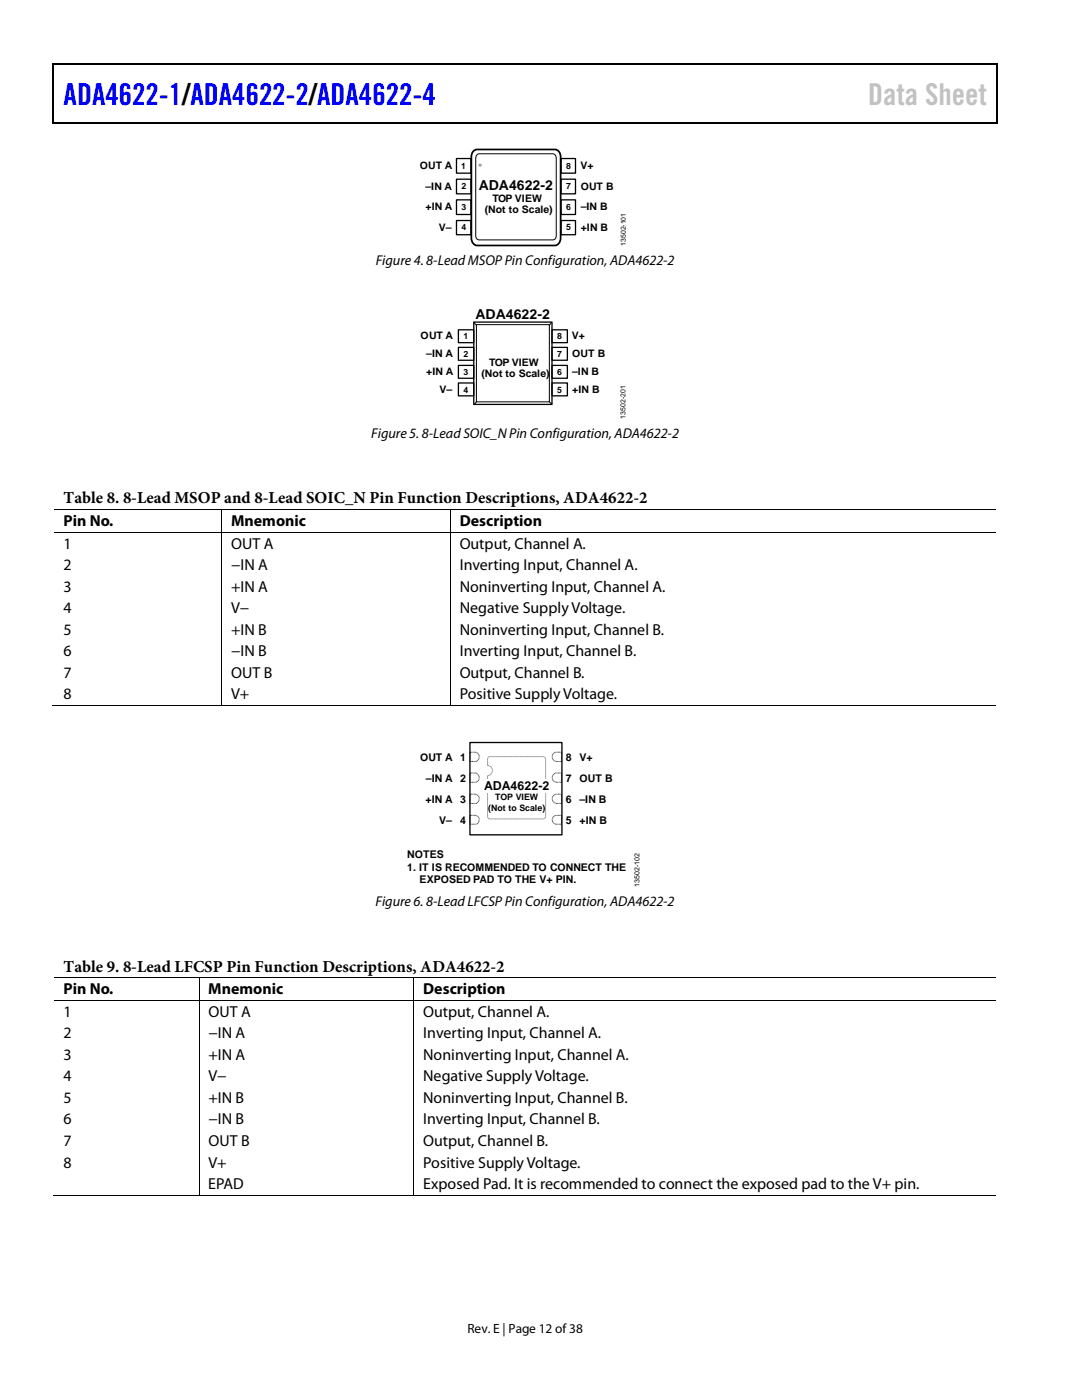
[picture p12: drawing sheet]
<svg xmlns="http://www.w3.org/2000/svg" width="216mm" height="279mm" viewBox="0 0 216 279" stroke-linecap="round" stroke-linejoin="round" font-family="sans-serif">
<defs><g id="words">
<text font-size="6" fill="#00f" x="12.7" y="20.9">ADA4622-1/ADA4622-2/ADA4622-4</text>
<text font-size="6" fill="#c1c1c1" x="173.2" y="20.9">Data Sheet</text>
<g font-size="3.3">
<text x="12.7" y="100.5">Table 8. 8-Lead MSOP and 8-Lead SOIC_N Pin Function Descriptions, ADA4622-2</text>
<text x="12.7" y="193.9">Table 9. 8-Lead LFCSP Pin Function Descriptions, ADA4622-2</text>
</g>
<g font-size="3.2">
<text x="12.7" y="105">Pin No.</text>
<text x="46.1" y="105">Mnemonic</text>
<text x="91.7" y="105">Description</text>
<text x="12.7" y="109.5">1</text>
<text x="12.7" y="113.8">2</text>
<text x="46.1" y="109.5">OUT A</text>
<text x="46.1" y="113.8">−IN A</text>
<text x="91.7" y="109.5">Output, Channel A.</text>
<text x="91.7" y="113.8">Inverting Input, Channel A.</text>
<text x="12.7" y="118.1">3</text>
<text x="46.1" y="118.1">+IN A</text>
<text x="91.7" y="118.1">Noninverting Input, Channel A.</text>
<text x="12.7" y="122.4">4</text>
<text x="46.1" y="122.4">V−</text>
<text x="91.7" y="122.4">Negative Supply Voltage.</text>
<text x="12.7" y="126.7">5</text>
<text x="12.7" y="131">6</text>
<text x="46.1" y="126.7">+IN B</text>
<text x="46.1" y="131">−IN B</text>
<text x="91.7" y="126.7">Noninverting Input, Channel B.</text>
<text x="91.7" y="131">Inverting Input, Channel B.</text>
<text x="12.7" y="135.3">7</text>
<text x="46.1" y="135.3">OUT B</text>
<text x="91.7" y="135.3">Output, Channel B.</text>
<text x="12.7" y="139.6">8</text>
<text x="46.1" y="139.6">V+</text>
<text x="91.7" y="139.6">Positive Supply Voltage.</text>
<text x="12.7" y="198.4">Pin No.</text>
<text x="12.7" y="202.9">1</text>
<text x="41.6" y="198.4">Mnemonic</text>
<text x="41.6" y="202.9">OUT A</text>
<text x="84.5" y="202.9">Output, Channel A.</text>
<text x="84.5" y="198.4">Description</text>
<text x="12.7" y="207.2">2</text>
<text x="41.6" y="207.2">−IN A</text>
<text x="84.5" y="207.2">Inverting Input, Channel A.</text>
<text x="12.7" y="211.5">3</text>
<text x="12.7" y="215.8">4</text>
<text x="41.6" y="215.8">V−</text>
<text x="41.6" y="211.5">+IN A</text>
<text x="84.5" y="215.8">Negative Supply Voltage.</text>
<text x="84.5" y="211.5">Noninverting Input, Channel A.</text>
<text x="12.7" y="220.1">5</text>
<text x="41.6" y="220.1">+IN B</text>
<text x="84.5" y="220.1">Noninverting Input, Channel B.</text>
<text x="12.7" y="224.4">6</text>
<text x="41.6" y="224.4">−IN B</text>
<text x="84.5" y="224.4">Inverting Input, Channel B.</text>
<text x="12.7" y="228.7">7</text>
<text x="12.7" y="233">8</text>
<text x="41.6" y="228.7">OUT B</text>
<text x="41.6" y="233">V+</text>
<text x="84.5" y="228.7">Output, Channel B.</text>
<text x="84.5" y="233">Positive Supply Voltage.</text>
<text x="41.6" y="237.3">EPAD</text>
<text x="84.5" y="237.3">Exposed Pad. It is recommended to connect the exposed pad to the V+ pin.</text>
</g>
<g font-size="2.8">
<text x="75" y="52.8">Figure 4. 8-Lead MSOP Pin Configuration,ADA4622-2</text>
<text x="74.1" y="87.4">Figure 5. 8-Lead SOIC_NPin Configuration,ADA4622-2</text>
<text x="74.9" y="180.8">Figure 6. 8-LeadLFCSPPin Configuration,ADA4622-2</text>
</g>
<g font-size="2.7">
<text x="95.5" y="37.9">ADA4622-2</text>
<text x="94.9" y="63.6">ADA4622-2</text>
<text x="93.3" y="266">Rev. E | Page 12 of38</text>
</g>
<text font-size="2.5" x="96.6" y="157.6">ADA4622-2</text>
<g font-size="2.1">
<text x="83.8" y="33.7">OUT A</text>
<text x="115.8" y="33.8">V+</text>
<text x="84.9" y="37.9">–IN A</text>
<text x="84.9" y="42">+IN A</text>
<text x="98.3" y="40.2">TOP VIEW</text>
<text x="115.9" y="37.9">OUT B</text>
<text x="115.9" y="42">–IN B</text>
<text x="87.6" y="46.1">V–</text>
<text x="96.7" y="42.5">(Not to Scale)</text>
<text x="115.9" y="46.1">+IN B</text>
<text x="83.9" y="67.7">OUT A</text>
<text x="85.1" y="71.2">–IN A</text>
<text x="114.1" y="67.7">V+</text>
<text x="114.2" y="71.3">OUT B</text>
<text x="85.1" y="74.8">+IN A</text>
<text x="96.1" y="75.2">(Not to Scale)</text>
<text x="97.6" y="73">TOP VIEW</text>
<text x="114.2" y="74.8">–IN B</text>
<text x="87.7" y="78.4">V–</text>
<text x="114.2" y="78.4">+IN B</text>
<text x="83.8" y="151.8">OUT A</text>
<text x="91.8" y="151.8">1</text>
<text x="112.9" y="151.8">8</text>
<text x="112.9" y="156">7</text>
<text x="115.6" y="151.8">V+</text>
<text x="115.6" y="156">OUT B</text>
<text x="84.9" y="160.3">+IN A</text>
<text x="85" y="156">–IN A</text>
<text x="91.8" y="156">2</text>
<text x="91.8" y="160.3">3</text>
<text x="112.9" y="160.2">6</text>
<text x="115.6" y="160.2">–IN B</text>
<text x="87.6" y="164.5">V–</text>
<text x="91.8" y="164.5">4</text>
<text x="112.9" y="164.4">5</text>
<text x="115.6" y="164.4">+IN B</text>
<text x="81.3" y="171.3">NOTES</text>
<text x="81.3" y="173.8">1. IT IS RECOMMENDED TO CONNECT THE</text>
<text x="83.7" y="176.2">EXPOSED PAD TO THE V+ PIN.</text>
</g>
<g font-size="1.8">
<text x="97.4" y="161.9">(Not to Scale)</text>
<text x="98.8" y="159.7">TOP VIEW</text>
</g>
<g font-size="1.7">
<text x="92" y="33.7">1</text>
<text x="112.9" y="33.7">8</text>
<text x="92.1" y="37.7">2</text>
<text x="92.1" y="41.8">3</text>
<text x="112.9" y="41.9">6</text>
<text x="113" y="37.7">7</text>
<text x="92.1" y="45.9">4</text>
<text x="112.9" y="46">5</text>
<text x="92.5" y="67.7">1</text>
<text x="92.5" y="71.3">2</text>
<text x="111.2" y="71.3">7</text>
<text x="111.2" y="67.7">8</text>
<text x="92.5" y="74.8">3</text>
<text x="111.2" y="74.8">6</text>
<text x="92.5" y="78.4">4</text>
<text x="111.2" y="78.4">5</text>
</g>
<g font-size="1.4">
<text x="124.9" y="49.1" transform="rotate(-90 124.9 49.1)">13502-101</text>
<text x="124.8" y="83.5" transform="rotate(-90 124.8 83.5)">13502-201</text>
<text x="127.6" y="177" transform="rotate(-90 127.6 177)">13502-102</text>
</g>
</g></defs>
<path d="M10.5 12.7h.3v1h-.3zM10.5 12.7h.3v.3h-.3zM133.3 12.7h.3v.3h-.3zM198.8 12.7h.2v1h-.2zM198.8 12.7h.2v.3h-.2zM10.5 24.4h.3v.2h-.3zM133.1 24.4h.2v.2h-.2zM198.8 24.4h.2v.2h-.2z" fill="#000"/>
<path d="M10.7 13.7v10.7M10.8 12.8h122.5M133.6 12.8h65.2M198.9 13.7v10.7M10.8 24.5h188" fill="none" stroke="#000" stroke-width=".25"/>
<path d="M94.5 30.1l.7-.3h15.5a1.27 1.27 0 0 1 1.2 1.5v14.3a3.3 3.3 0 0 1-.5 3.1l-.7 .3h-15.5a1.32 1.32 0 0 1-1.1-1.5v-16.2v-.5z" fill="none" stroke="#000" stroke-width=".35"/>
<path d="M95.1 31l.5-.3h14.7a.78 .78 0 0 1 .7 .9v15.4a.74 .74 0 0 1-.7 .9h-14.7a.74 .74 0 0 1-.7-.9v-15.4z" fill="none" stroke="#000" stroke-width=".2"/>
<circle cx="95.8" cy="32.9" r=".33" fill="#a0a0a0"/>
<g fill="none" stroke="#000" stroke-width=".26">
<path d="M91.1 39.9h2.9v2.9h-2.9zM91.1 35.8h2.9v2.9h-2.9zM91.1 31.6h2.9v3h-2.9zM112 39.9h2.8v2.9h-2.8zM112 35.8h2.8v2.9h-2.8zM112 31.6h2.8v3h-2.8zM91.1 44h2.9v2.8h-2.9zM112 44h2.8v2.8h-2.8zM91.5 76.4h3v2.6h-3zM91.5 72.9h3v2.6h-3zM91.5 69.3h3v2.6h-3zM91.5 65.8h3v2.6h-3z"/>
<path d="M94.5 64.3h15.6v16.4h-15.6zM110.1 76.4h3.1v2.6h-3.1zM110.1 72.9h3.1v2.6h-3.1zM110.1 69.3h3.1v2.6h-3.1zM110.1 65.8h3.1v2.6h-3.1zM93.8 148.2h18.3v18.4h-18.3z"/>
</g>
<g fill="none" stroke="#000" stroke-width=".2">
<path d="M94.5 64.4l.5 .4M95.1 64.8h14.5v15.4h-14.5zM110.1 64.4l-.5 .5M95.1 80.2l-.5 .5M109.6 80.2l.5 .4M10.8 101.7h33.3M10.8 106.3h33.3M44.2 101.8v4.4M44.2 106.3v34.4M44.3 101.7h45.4M44.3 106.3h45.4M89.8 101.8v4.4"/>
<path d="M89.8 106.3v34.4M89.9 101.7h108.9M89.9 106.3h108.9M10.5 140.8h33.6M44.3 140.8h45.4M89.9 140.8h108.9"/>
</g>
<path d="M44.1 101.6h.2v.2h-.2zM44.1 106.2h.2v.1h-.2zM89.7 101.6h.2v.2h-.2zM89.7 106.2h.2v.1h-.2zM44.1 140.7h.2v.2h-.2zM89.7 140.7h.2v.2h-.2z" fill="#000"/>
<path d="M93.8 150.1h1a.94 .94 0 0 1 .8 .9 .94 .94 0 0 1-.8 1h-1zM93.8 154.3h1a.94 .94 0 0 1 .8 .9 .94 .94 0 0 1-.8 .9h-1zM93.8 158.5h1a.94 .94 0 0 1 .8 .9 .94 .94 0 0 1-.8 .9h-1zM110.4 150.4l.7-.3h.9v1.9h-.9a.96 .96 0 0 1-.8-.6 .96 .96 0 0 1 .1-1zM110.4 154.6l.7-.3h.9v1.8h-.9a.93 .93 0 0 1-.8-.6 .93 .93 0 0 1 .1-.9zM110.4 158.8l.7-.3h.9v1.8h-.9a.94 .94 0 0 1-.8-.5 .94 .94 0 0 1 .1-1zM93.8 162.7h1a.89 .89 0 0 1 .8 .9 .89 .89 0 0 1-.8 .9h-1zM110.4 163l.7-.3h.9v1.8h-.9a.89 .89 0 0 1-.9-.6 .89 .89 0 0 1 .2-.9z" fill="none" stroke="#444" stroke-width=".2" stroke-dasharray=".2 .1" stroke-linecap="butt"/>
<path d="M97.5 151.1l10.9-.1 .4 .3v11.9l-.4 .2h-10.9l-.2-.4v-8.2a1.01 1.01 0 0 0 1-1 1.01 1.01 0 0 0-1-1v-1.3z" fill="none" stroke="#989898" stroke-width=".2" stroke-dasharray=".2 .2"/>
<path d="M96.8 155.5h12.8v2.6h-12.8z" fill="#fff"/>
<g fill="none" stroke="#000" stroke-width=".2">
<path d="M10.8 195.2h28.8M10.8 199.7h28.8M39.7 195.2v4.4M39.7 199.8v38.7M39.8 195.2h42.7M39.8 199.7h42.7M82.6 195.2v4.4M82.6 199.8v38.7M82.6 195.2h116.2M82.6 199.7h116.2M10.5 238.5h29.1M39.8 238.5h42.7"/>
<path d="M82.6 238.5h116.2"/>
</g>
<path d="M39.6 195.1h.2v.1h-.2zM39.6 199.6h.2v.2h-.2zM82.5 195.1h.1v.1h-.1zM82.5 199.6h.1v.2h-.1zM39.6 238.5h.2v.1h-.2zM82.5 238.5h.1v.1h-.1z" fill="#000"/>
<path d="M166 268.4h10.6v4.2h-10.6z" fill-rule="evenodd" fill="#fff" stroke="#fff" stroke-width=".26"/>
<use href="#words"/>
</svg>
